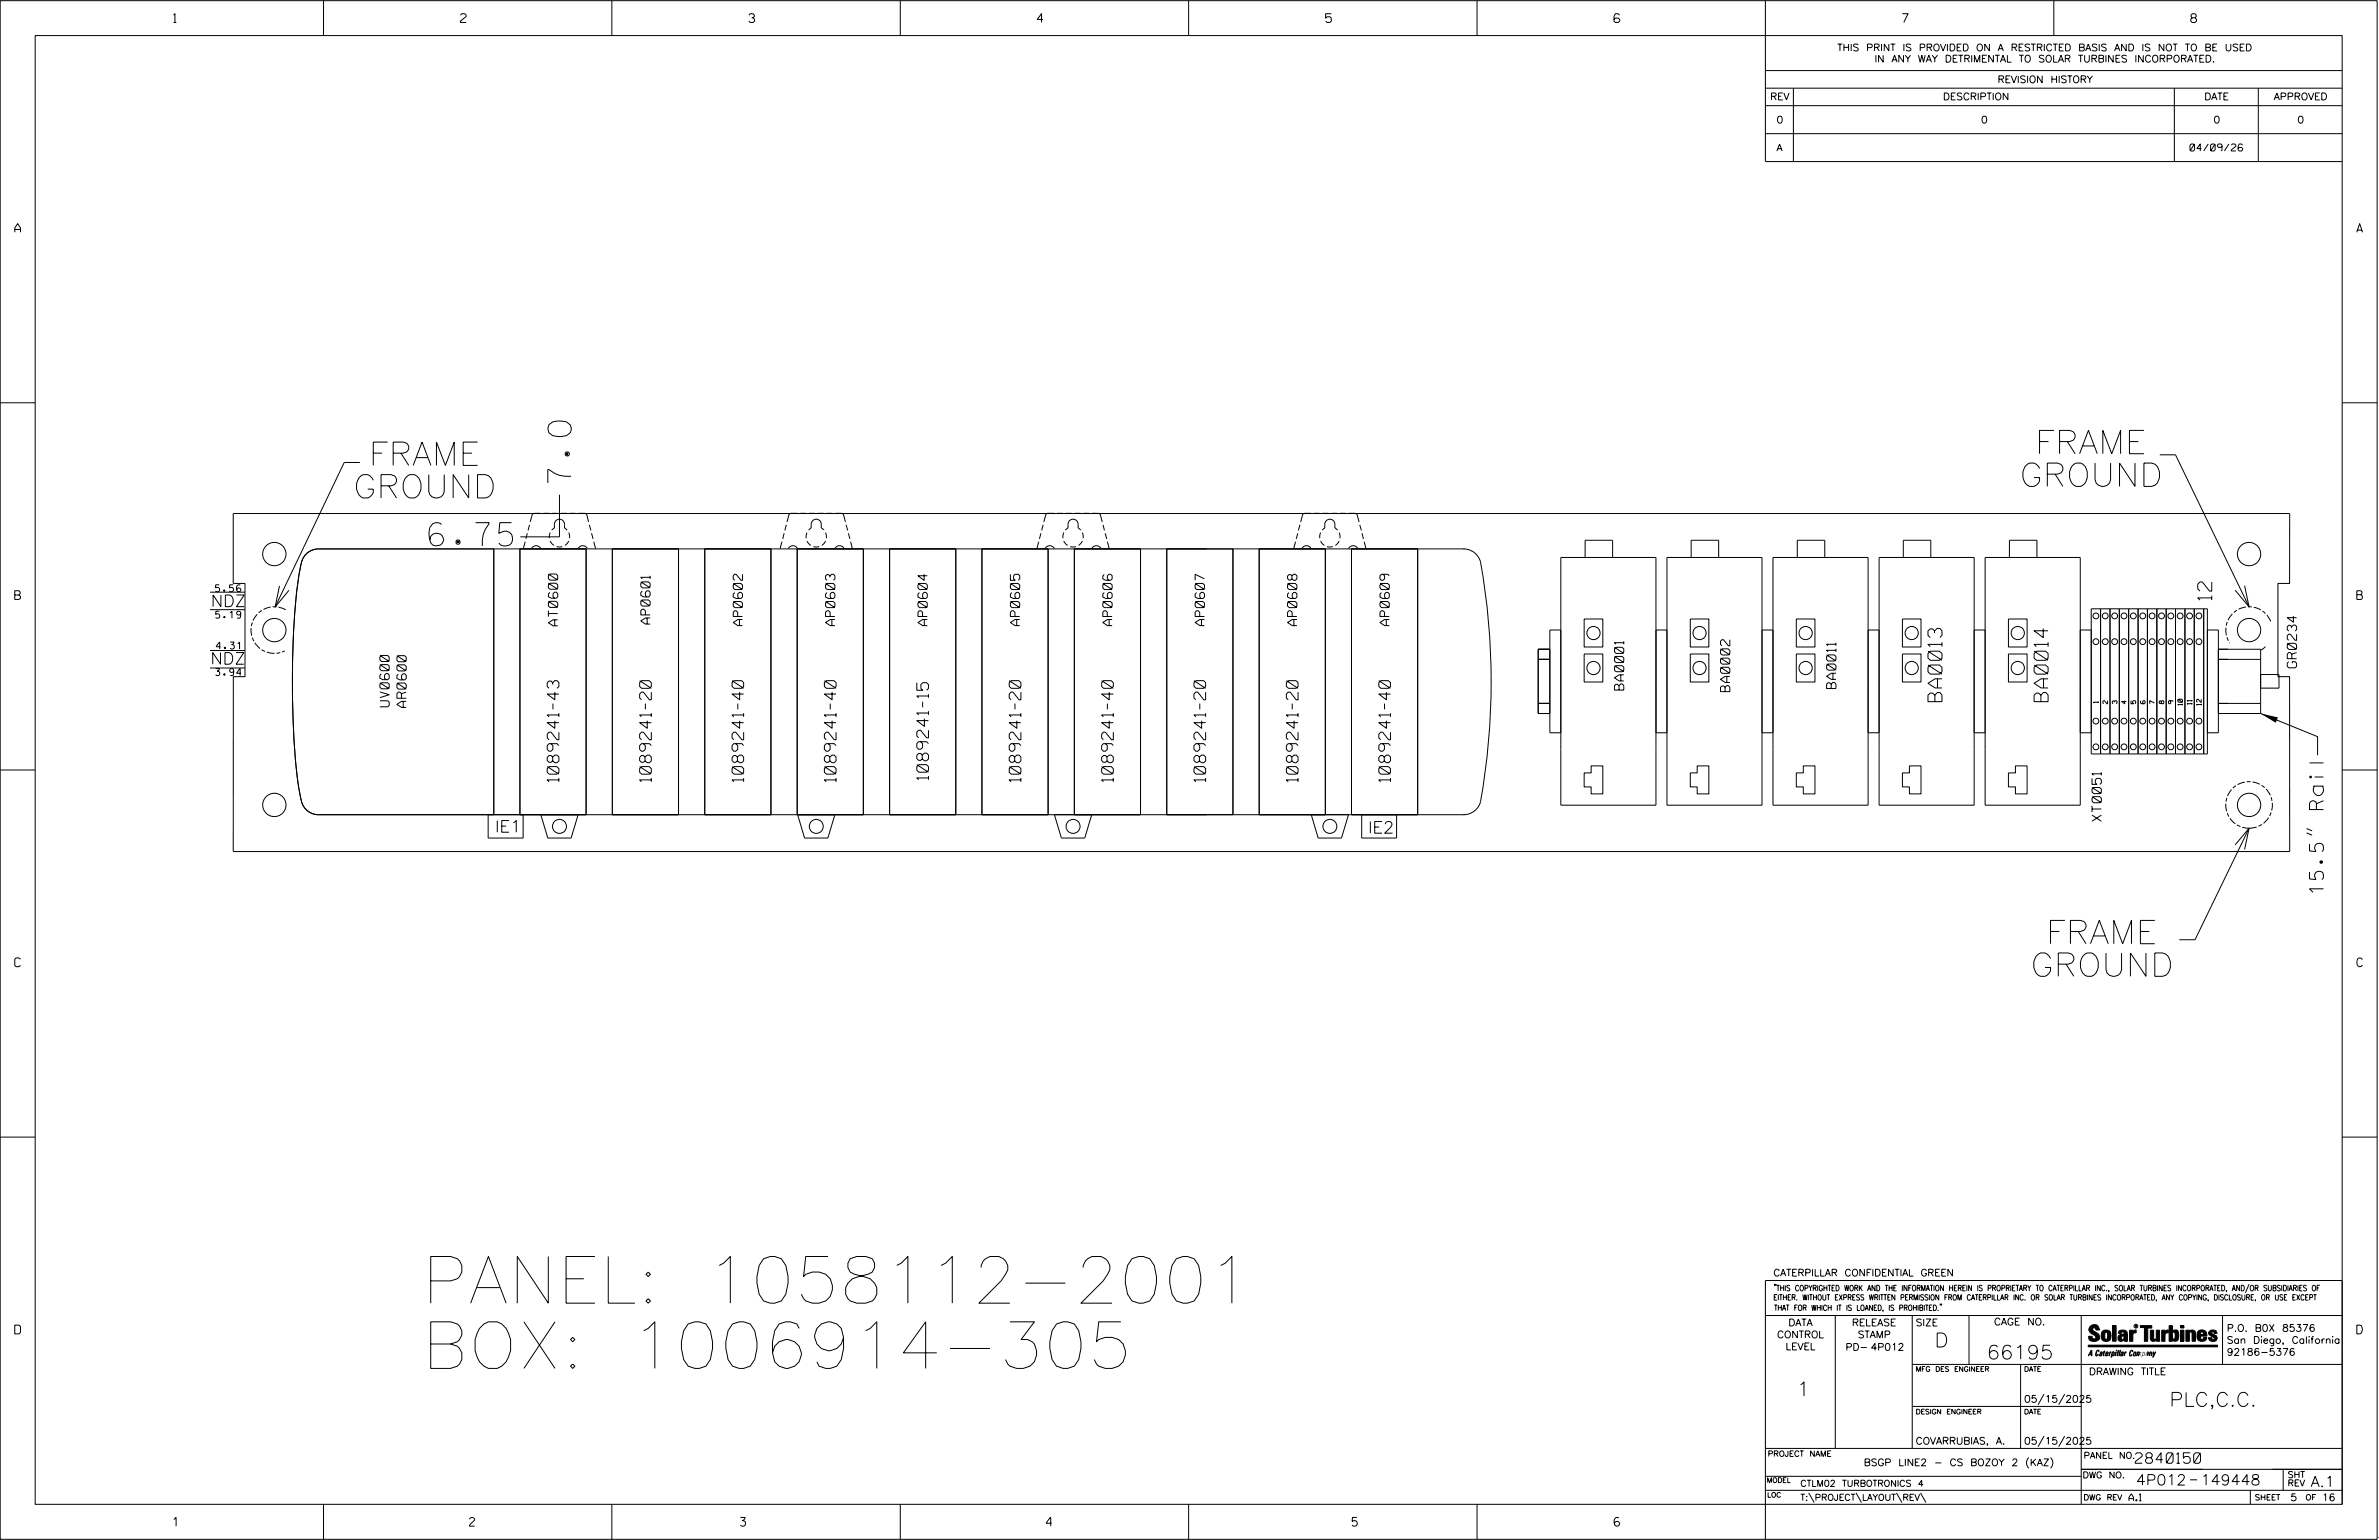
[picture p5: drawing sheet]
<svg xmlns="http://www.w3.org/2000/svg" width="864mm" height="559mm" viewBox="0 0 864 559" stroke-linecap="round" stroke-linejoin="round" font-family="sans-serif">
<defs><g id="words">
<g font-size="16.9">
<text x="153.1" y="472.9">PANEL: 1058112-2001</text>
<text x="153.1" y="496.5">BOX: 1006914-305</text>
</g>
<g font-size="8.5">
<text x="738.8" y="164.6">FRAME</text>
<text x="133.9" y="168.9">FRAME</text>
<text x="207.3" y="175.3" transform="rotate(-90 207.3 175.3)">7.0</text>
<text x="733.1" y="176.5">GROUND</text>
<text x="128.2" y="180.7">GROUND</text>
<text x="155.7" y="198.1">6.75</text>
<text x="742.7" y="342.4">FRAME</text>
<text x="737.1" y="354.3">GROUND</text>
</g>
<g font-size="5.1">
<text x="802.9" y="217.8" transform="rotate(-90 802.9 217.8)">12</text>
<text x="705" y="254.6" transform="rotate(-90 705 254.6)">BA0013</text>
<text x="743.5" y="254.6" transform="rotate(-90 743.5 254.6)">BA0014</text>
<text x="843.5" y="324.2" transform="rotate(-90 843.5 324.2)">15.5&quot; Rail</text>
<text x="702.3" y="488.8">D</text>
<text x="721.2" y="493.2">66195</text>
<text x="652.2" y="506.5">1</text>
<text x="787.5" y="510.3">PLC,C.C.</text>
</g>
<g font-size="4.2">
<text x="76.6" y="220.1">NDZ</text>
<text x="76.4" y="241">NDZ</text>
<text x="202.9" y="283.7" transform="rotate(-90 202.9 283.7)">1089241-43</text>
<text x="236.4" y="283.7" transform="rotate(-90 236.4 283.7)">1089241-20</text>
<text x="270" y="283.7" transform="rotate(-90 270 283.7)">1089241-40</text>
<text x="303.5" y="283.7" transform="rotate(-90 303.5 283.7)">1089241-40</text>
<text x="337" y="282.9" transform="rotate(-90 337 282.9)">1089241-15</text>
<text x="370.6" y="283.7" transform="rotate(-90 370.6 283.7)">1089241-20</text>
<text x="404.1" y="283.7" transform="rotate(-90 404.1 283.7)">1089241-40</text>
<text x="437.7" y="283.7" transform="rotate(-90 437.7 283.7)">1089241-20</text>
<text x="471.2" y="283.7" transform="rotate(-90 471.2 283.7)">1089241-20</text>
<text x="504.7" y="283.7" transform="rotate(-90 504.7 283.7)">1089241-40</text>
<text x="179.7" y="302">IE1</text>
<text x="496.6" y="302.3">IE2</text>
</g>
<g font-size="3.8">
<text x="775.1" y="531">2840150</text>
<text x="775.4" y="538.9">4P012</text>
<text x="798.8" y="538.9">149448</text>
<text x="838.8" y="539.5">A.1</text>
</g>
<g font-size="3.4">
<text x="202.5" y="227.1" transform="rotate(-90 202.5 227.1)">AT0600</text>
<text x="236" y="226.4" transform="rotate(-90 236 226.4)">AP0601</text>
<text x="269.5" y="227" transform="rotate(-90 269.5 227)">AP0602</text>
<text x="303.1" y="227" transform="rotate(-90 303.1 227)">AP0603</text>
<text x="336.6" y="227" transform="rotate(-90 336.6 227)">AP0604</text>
<text x="370.2" y="227" transform="rotate(-90 370.2 227)">AP0605</text>
<text x="403.7" y="227" transform="rotate(-90 403.7 227)">AP0606</text>
<text x="437.2" y="227" transform="rotate(-90 437.2 227)">AP0607</text>
<text x="470.8" y="227" transform="rotate(-90 470.8 227)">AP0608</text>
<text x="504.3" y="227" transform="rotate(-90 504.3 227)">AP0609</text>
<text x="833.7" y="242.3" transform="rotate(-90 833.7 242.3)">GR0234</text>
<text x="589.4" y="250.4" transform="rotate(-90 589.4 250.4)">BA0001</text>
<text x="628" y="251" transform="rotate(-90 628 251)">BA0002</text>
<text x="666.5" y="249.8" transform="rotate(-90 666.5 249.8)">BA0011</text>
<text x="141.3" y="256.5" transform="rotate(-90 141.3 256.5)">UV0600</text>
<text x="147.5" y="256.7" transform="rotate(-90 147.5 256.7)">AR0600</text>
<text x="762.8" y="298" transform="rotate(-90 762.8 298)">XT0051</text>
</g>
<g font-size="3.2">
<text x="63" y="8.2">1</text>
<text x="167.2" y="8.2">2</text>
<text x="271.8" y="8.2">3</text>
<text x="376.5" y="8.2">4</text>
<text x="481.2" y="8.2">5</text>
<text x="690.6" y="8.2">7</text>
<text x="795.3" y="8.2">8</text>
<text x="5.4" y="84.3">A</text>
<text x="855.5" y="84.3">A</text>
<text x="5.4" y="217.5">B</text>
<text x="855.6" y="217.5">B</text>
<text x="5.4" y="350.8">C</text>
<text x="855.6" y="350.8">C</text>
<text x="5.4" y="484">D</text>
<text x="855.6" y="484">D</text>
<text x="62.8" y="553.8">1</text>
<text x="170.4" y="553.8">2</text>
<text x="268.8" y="553.8">3</text>
<text x="379.8" y="553.8">4</text>
<text x="490.8" y="553.8">5</text>
<text x="585.9" y="553.8">6</text>
</g>
<g font-size="2.5">
<text x="666.9" y="18.5">THIS PRINT IS PROVIDED ON A RESTRICTED BASIS AND IS NOT TO BE USED</text>
<text x="680.5" y="22.6">IN ANY WAY DETRIMENTAL TO SOLAR TURBINES INCORPORATED.</text>
<text x="725.1" y="30">REVISION HISTORY</text>
<text x="642.6" y="36.3">REV</text>
<text x="705.3" y="36.3">DESCRIPTION</text>
<text x="800.2" y="36.3">DATE</text>
<text x="825.4" y="36.3">APPROVED</text>
<text x="644.9" y="44.7">0</text>
<text x="719.1" y="44.7">0</text>
<text x="803.5" y="44.7">0</text>
<text x="834" y="44.7">0</text>
<text x="644.9" y="54.8">A</text>
<text x="795" y="54.8">04/09/26</text>
<text x="78.2" y="214.7">5.56</text>
<text x="78.3" y="224.3">5.19</text>
<text x="78.5" y="235.5">4.31</text>
<text x="78.3" y="245.2">3.94</text>
<text x="643.8" y="463">CATERPILLAR CONFIDENTIAL GREEN</text>
<text x="645.1" y="485.5">CONTROL</text>
<text x="649.2" y="481.1">DATA</text>
<text x="672.3" y="481.1">RELEASE</text>
<text x="674.4" y="485.5">STAMP</text>
<text x="695.4" y="481.1">SIZE</text>
<text x="723.8" y="480.8">CAGE NO.</text>
<text x="808.4" y="483.1">P.O. B0X 85376</text>
<text x="648.2" y="489.8">LEVEL</text>
<text x="669.9" y="490">PD- 4P012</text>
<text x="808.4" y="487.5">San Diego, California</text>
<text x="808.4" y="491.8">92186-5376</text>
<text x="758.3" y="498.9">DRAWING TITLE</text>
<text x="734.8" y="508.9">05/15/2025</text>
<text x="695.4" y="524.1">COVARRUBIAS, A.</text>
<text x="734.8" y="524.1">05/15/2025</text>
<text x="676.6" y="531.9">BSGP LINE2 - CS BOZOY 2 (KAZ)</text>
<text x="772.8" y="544.6">A.1</text>
<text x="831.4" y="544.6">5</text>
<text x="842.9" y="544.6">16</text>
</g>
<g font-size="2.3">
<text x="756.4" y="529.2">PANEL NO.</text>
<text x="653.5" y="539.4">CTLM02 TURBOTRONICS 4</text>
<text x="756" y="536.3">DWG NO.</text>
<text x="830.4" y="539.3">REV</text>
<text x="830.4" y="536.2">SHT</text>
<text x="653.5" y="544.5">T:\PROJECT\LAYOUT\REV\</text>
</g>
<g font-size="2">
<text x="643.8" y="468.4">&quot;THIS COPYRIGHTED WORK AND THE INFORMATION HEREIN IS PROPRIETARY TO CATERPILLAR INC., SOLAR TURBINES INCORPORATED, AND/OR SUBSIDIARIES OF</text>
<text x="643.8" y="471.8">EITHER. WITHOUT EXPRESS WRITTEN PERMISSION FROM CATERPILLAR INC. OR SOLAR TURBINES INCORPORATED, ANY COPYING, DISCLOSURE, OR USE EXCEPT</text>
<text x="644" y="475.6">THAT FOR WHICH IT IS LOANED, IS PROHIBITED.&quot;</text>
<text x="641.7" y="528.5">PROJECT NAME</text>
<text x="756.3" y="544.3">DWG REV</text>
<text x="818.5" y="544.3">SHEET</text>
<text x="836.9" y="544.3">OF</text>
</g>
<g font-size="1.8">
<text x="695.4" y="497.6">MFG DES ENGINEER</text>
<text x="734.8" y="497.6">DATE</text>
<text x="695.4" y="513.1">DESIGN ENGINEER</text>
<text x="734.8" y="513.1">DATE</text>
<text x="641.3" y="538">MODEL</text>
<text x="641.5" y="543.3">LOC</text>
</g>
<g font-size="1.7">
<text x="761.7" y="255.1" transform="rotate(-90 761.7 255.1)">1</text>
<text x="765.1" y="255.4" transform="rotate(-90 765.1 255.4)">2</text>
<text x="768.5" y="255.4" transform="rotate(-90 768.5 255.4)">3</text>
<text x="771.9" y="255.4" transform="rotate(-90 771.9 255.4)">4</text>
<text x="775.3" y="255.4" transform="rotate(-90 775.3 255.4)">5</text>
<text x="778.7" y="255.4" transform="rotate(-90 778.7 255.4)">6</text>
<text x="782.1" y="255.4" transform="rotate(-90 782.1 255.4)">7</text>
<text x="785.5" y="255.4" transform="rotate(-90 785.5 255.4)">8</text>
<text x="788.9" y="255.4" transform="rotate(-90 788.9 255.4)">9</text>
<text x="792.3" y="255.9" transform="rotate(-90 792.3 255.9)">10</text>
<text x="795.7" y="255.6" transform="rotate(-90 795.7 255.6)">11</text>
<text x="799.1" y="255.9" transform="rotate(-90 799.1 255.9)">12</text>
</g>
<text font-size=".9" x="775.1" y="481.7">R</text>
</g></defs>
<g fill="none" stroke="#000" stroke-width=".36">
<path d="M.1 .2h862.8v558.4h-862.8zM12.8 12.9h837.4v533h-837.4zM117.4 .2v12.7M222.1 .2v12.7M326.8 .2v12.7M431.5 .2v12.7M536.2 .2v12.7M587.9 5.5l-.5-.5h-1l-.5 1v1.7l.5 .4h1l.6-.4v-.6l-.6-.5h-1l-.5 .5M640.9 .2v58.4h209.3M745.6 .2v12.7M640.9 25.6h209.3M640.9 32h209.3"/>
<path d="M640.9 38.3h209.3M651 32v26.6M789.3 32v26.6M819.8 32v26.6M640.9 48.5h209.3M.1 146.2h12.7M850.2 146.2h12.7M130.6 167.8h-5.6l-25.1 52.5M203.1 179.5v15.3h-14.2M784 165h5.7l26.7 55.2M84.7 186.3h746.5l-.1 25.4h-4.2v33.8h4.2l.1 63.5h-746.5v-63.5h4.2v-33.8h-4.2zM179.2 199.2v96.4"/>
<path d="M188.7 199.2h24.1v96.4h-24.1zM188.7 199.2v96.4M191.4 193.5l-.5 2M192.2 190.4l-.5 2.1M193 199.1a1.86 1.86 0 0 1 1.6-1.1 1.86 1.86 0 0 1 1.7 1.1M196.2 186.3l-2.8 .1-.9 3M197.3 186.3h2.1M199.7 196.3l1.4 1.6M199.7 193.3l-.3 2M200.3 192.4l1-.8v-1.3a1.83 1.83 0 0 1 1.8-1.9 1.83 1.83 0 0 1 1.8 1.9v1.3l1 .8M200.4 186.3h2.2M202 198.3h2.1"/>
<path d="M203.6 186.3h2.1M206.4 193.3l.4 2M206.4 196.3l-1.3 1.6M206.8 186.3h2.1M209.9 199.1a1.86 1.86 0 0 1 1.6-1.1 1.86 1.86 0 0 1 1.7 1.1M210 186.3l2.7 .1 1 3M212.8 199.2v96.4M214 190.4l.5 2.1M214.7 193.5l.6 2M215.5 196.6l.7 2.5M222.3 199.2v96.4M222.3 199.2h24v96.4h-24z"/>
<path d="M246.3 199.2v96.4M255.8 199.2h24.1v96.4h-24.1zM255.8 199.2v96.4M279.9 199.2v96.4M283.8 196.6l-.6 2.5M284.7 193.5l-.6 2M285.4 190.4l-.5 2.1M286.2 199.1a1.86 1.86 0 0 1 1.6-1.1 1.86 1.86 0 0 1 1.7 1.1M289.4 199.2v96.4M289.4 199.2h24v96.4h-24zM289.5 186.3l-2.8 .1-1 3M290.5 186.3h2.1"/>
<path d="M292.9 196.3l1.4 1.6M292.9 193.3l-.2 2M293.5 192.4l1-.8v-1.3a1.83 1.83 0 0 1 1.8-1.9 1.83 1.83 0 0 1 1.8 1.9v1.3l1 .8M293.7 186.3h2.1M295.3 198.3h2.1M296.8 186.3h2.1M299.7 196.3l-1.4 1.6M299.7 193.3l.3 2M300 186.3h2.1M303.1 199.1a1.86 1.86 0 0 1 1.7-1.1 1.86 1.86 0 0 1 1.7 1.1M303.2 186.3l2.7 .1 1 3M307.2 190.4l.5 2.1"/>
<path d="M308 193.5l.5 2M308.8 196.6l.6 2.5M313.4 199.2v96.4M322.9 199.2h24.1v96.4h-24.1zM322.9 199.2v96.4M347 199.2v96.4M356.4 199.2h24.1v96.4h-24.1zM356.4 199.2v96.4M377 196.6l-.6 2.5M377.9 193.5l-.6 2M378.7 190.4l-.6 2.1M379.4 199.1a1.86 1.86 0 0 1 1.7-1.1 1.86 1.86 0 0 1 1.7 1.1"/>
<path d="M380.5 199.2v96.4M382.7 186.3l-2.8 .1-1 3M383.7 186.3h2.1M386.2 196.3l1.3 1.6M386.2 193.3l-.3 2M386.8 192.4l.9-.8v-1.3a1.83 1.83 0 0 1 1.8-1.9 1.83 1.83 0 0 1 1.9 1.9v1.3l.9 .8M386.9 186.3h2.1M388.5 198.3h2.1M390 199.2h24v96.4h-24zM390 199.2v96.4M390.1 186.3h2.1M392.9 193.3l.3 2"/>
<path d="M392.9 196.3l-1.4 1.6M393.2 186.3h2.2M396.3 199.1a1.86 1.86 0 0 1 1.7-1.1 1.86 1.86 0 0 1 1.7 1.1M396.4 186.3l2.8 .1 .9 3M400.4 190.4l.5 2.1M401.2 193.5l.5 2M402 196.6l.7 2.5M414 199.2v96.4M423.5 199.2h24.1v96.4h-24.1zM423.5 199.2v96.4M447.6 199.2v96.4M457.1 199.2v96.4"/>
<path d="M457.1 199.2h24v96.4h-24zM470.3 196.6l-.7 2.5M471.1 193.5l-.5 2M471.9 190.4l-.6 2.1M472.6 199.1a1.86 1.86 0 0 1 1.7-1.1 1.86 1.86 0 0 1 1.7 1.1M475.9 186.3l-2.8 .1-.9 3M477 186.3h2M479.4 196.3l1.4 1.6M479.4 193.3l-.3 2M480 192.4l.9-.8v-1.3a1.83 1.83 0 0 1 1.8-1.9 1.83 1.83 0 0 1 1.9 1.9v1.3l.9 .8M480.1 186.3h2.1M481.1 199.2v96.4"/>
<path d="M481.7 198.3h2.1M483.3 186.3h2.1M486.1 196.3l-1.3 1.6M486.1 193.3l.3 2M486.4 186.3h2.2M489.5 199.1a1.86 1.86 0 0 1 1.7-1.1 1.86 1.86 0 0 1 1.7 1.1M489.6 186.3l2.8 .1 1 3M490.6 199.2v96.4M490.6 199.2h24v96.4h-24zM493.6 190.4l.6 2.1M494.4 193.5l.5 2M495.2 196.6l.7 2.5"/>
<path d="M514.6 199.2v96.4M531.3 199.2a6.4 6.4 0 0 1 6.2 4.8 245.1 245.1 0 0 1-.2 87.4 6.4 6.4 0 0 1-6 4.2M531.6 199.2h-416a6.8 6.8 0 0 0-6.6 6.7 277.3 277.3 0 0 0-2.7 50.6l1.1 21a60.8 60.8 0 0 0 2.7 15 6.3 6.3 0 0 0 5.5 3.1h416M76.2 214.9h12.7M101.5 212.6l-1.6 7.7 5-6.1M575.4 202.3v-6.3h10v6.3M613.9 202.3v-6.3h10v6.3M652.4 202.3v-6.3h10v6.3M690.9 202.3v-6.3h10v6.3M729.4 202.3v-6.3h10v6.3M814.8 212.5l1.6 7.7-5-6M76.2 236h12.7"/>
<path d="M76.2 221.2h12.7M558.4 239.3h4.2M562.6 235.6h-4.2v23.3h4.2M575.1 237.3h6.7v10.2h-6.7zM575.1 224.6h6.7v10.2h-6.7zM613.6 237.3h6.7v10.2h-6.7zM613.6 224.6h6.7v10.2h-6.7zM652.1 237.3h6.7v10.2h-6.7zM652.1 224.6h6.7v10.2h-6.7zM690.6 237.3h6.7v10.2h-6.7zM690.6 224.6h6.7v10.2h-6.7zM729.1 237.3h6.8v10.2h-6.8z"/>
<path d="M729.1 224.6h6.8v10.2h-6.8zM759.1 220.9h42.2v52.7h-42.2zM759.1 228.6h-3.9v63.6h-34.6v-63.6h-4v63.6h-34.5v-63.6h-4v63.6h-34.5v-63.6h-4v63.6h-34.5v-63.6h-4v63.6h-34.5v-63.6h-4v37.3h4M762.5 220.9v52.7M766 220.9v52.7M769.3 220.9v52.7M772.7 220.9v52.7M776.1 220.9v52.7M779.5 220.9v52.7M783 220.9v52.7M786.3 220.9v52.7M789.7 220.9v52.7"/>
<path d="M793.2 220.9v52.7M796.5 220.9v52.7M800 220.9v52.7M801.3 228.6h4v37.3h-4M805.3 235.6h15.3v23.3M805.3 239.3h15.3M76.2 242.4h12.7M558.4 255.2h4.2M566.6 247.2v-44.9h34.5v44.9M605.1 247.2v-44.9h34.5v44.9M643.6 247.2v-44.9h34.5v44.9M682.1 247.2v-44.9h34.5v44.9"/>
<path d="M720.6 247.2v-44.9h34.6v44.9M805.3 255.2h15.3M805.3 258.9h15.3M820.6 258.9l20.7 8.4v6.8M820.6 244.8h6.7v4.9h-6.7M.1 279.4h12.7M577.6 277.9h4.2v10.2h-4.2v-2.6h-2.5v-5h2.5zM601.1 265.9h4M616.1 277.9h4.2v10.2h-4.2v-2.6h-2.5v-5h2.5zM639.6 265.9h4M654.6 277.9h4.2v10.2h-4.2v-2.6h-2.5v-5h2.5zM678.1 265.9h4"/>
<path d="M693.1 277.9h4.2v10.2h-4.2v-2.6h-2.5v-5h2.5zM716.6 265.9h4M731.6 277.9h4.3v10.2h-4.3v-2.6h-2.5v-5h2.5zM755.2 265.9h3.9M850.2 279.4h12.7M189.9 295.6v8.5h-12.7v-8.5M196.3 295.6l2.6 8.5h8.4l2.6-8.5M289.6 295.6l2.5 8.5h8.4l2.6-8.5M382.8 295.6l2.5 8.5h8.5l2.5-8.5M476 295.6l2.5 8.5h8.5l2.5-8.5M507 295.6v8.5h-12.7v-8.5M811.4 306.6l5-6.1-1.6 7.7"/>
<path d="M816.4 300.5l-19.6 40.5h-5.7M837.3 302.2l2 .9M837.3 300.6l2 .9M.1 412.6h12.7M850.2 412.6h12.7M640.9 477.3h209.3M644.2 466.1l-.1 .4M644.7 466.1l-.2 .4M666.2 477.3v48.3M694.2 477.3v48.3M704.4 473.3l-.1 .4M704.8 473.3l-.1 .4"/>
<path d="M714.8 477.3v17.8M755.5 477.3v68.6M806.8 477.3v17.8M816.5 466l-1.4 3.1M850.2 464.6h-209.3v94M850.2 464.8v81.1M694.2 495.1h156M733.5 495.1v30.5M758.6 481.4a2.02 2.02 0 0 1 3.1-.1l.5 1.3h-1.3l-.2-.6-.4-.2-.6 .1-.1 .4 .4 .7a2.46 2.46 0 0 1 2.2 2.9 2.83 2.83 0 0 1-3.8 .3l-.3-1.3h1.3l.2 .7 .6 .3 .5-.2 .2-.5-.4-.6-1.9-1.2-.4-.9zM759.2 491.3h-.7l.7-1.2v1.9h.2l-.1-2.1-1.3 2.1 .5-.5h.7M761.3 490l.3-.2 .4 .3-.1 .3-.3-.4-.4 .3-.3 1.6h.4l.4-.5-.3 .6-.4 .1-.3-.4zM762.6 490.6l.5-.1-.1 1.4h-.9a.74 .74 0 0 1 .9-.8l-.3 .7-.5 .1 .2-.5 .6-.2v-.5l-.7 .2z"/>
<path d="M763 483.2a2.17 2.17 0 0 1 3.1 0l.3 1.4-.3 1.5a2.17 2.17 0 0 1-3.1 0l-.3-1.5zM763.6 490.5l.4-.4 .2 .6h-.3l-.3 .9 .2 .4-.3-.1zM764.1 483.7l.5-.4 .4 .3v2.2l-.4 .2-.5-.2zM764.6 491.1l.6 .2v-.7l-.4-.1-.4 .6-.1 .8h.6M764.6 491.1l-.1 .8h.4M764.6 482.6v.8M764.8 490.7l.4 .1v.3h-.6zM765 491.5l-.1 .4zM766 490.5l-.5 1.5zM766 490.8l.4-.3-.4 .4M766.9 481h1.3v5.7h-1.3zM767 490.8l.5 .1-.3 .8-.4 .2z"/>
<path d="M767.3 490.5h-.5l-.5 2M767.3 490.5a.8 .8 0 0 1 .2 1 .8 .8 0 0 1-.9 .4l-.1 .6M767.3 490.5l-.1 .2M768.1 490.5l-.4 1.5zM768.2 489.9h.3l-.1 .2h-.2zM769 489.9l-.5 2.1zM769.7 489.9l-.6 2.1zM770.1 491.4l.5-.3-.5 .8zM770.4 491.9h.1M770.6 491.1l.1-.4-.7 .2 .1-.3 .6-.1 .2 .3-.5 1.1M770.6 491.1a.74 .74 0 0 0-.8 .8h.6M771 484.8h-.7l-.3 .6 .4 .7 .5-.3 .1-2.4h-.8l-.1 .4h-1.2a1.71 1.71 0 0 1 1.8-1.3 1.71 1.71 0 0 1 1.6 1.4v2.8h-1.1l-.1-.6"/>
<path d="M771 484.2l-1.5 .1a1.41 1.41 0 0 0 0 2.4l.5 .1 1.1-.7M771.2 486.1h-.1M771.4 490.5l.1 .3 .4-.3-.9 1.5zM771.5 490.8h.1M773 482.7h1.2v.5l.5-.5 .7-.1v1h-.6l-.5 .4-.1 2.7h-1.2zM773.3 490.3l.6-.4 .4 .2-.1 .4-.3-.4a1.28 1.28 0 0 0-.5 1.8l.6-.4-.1 .4-.8 .1zM774.7 490.8l.5-.3a.88 .88 0 0 1 .2 .9 .88 .88 0 0 1-.7 .7l-.2-.2zM774.8 490.9h.5l-.3 1h-.3l-.2-.2zM775.2 490.5l-.1 .2M776.8 481h4.3v.9h-1.5v4.8h-1.3M776.8 490.6l-.8 .2v-.3l-.4 1.5 .8-1.3v1.3l.3-1.2M779.3 491.1h.4"/>
<path d="M779.6 490.5h.3l-.3 1.4M779.6 490.7h.2l-.1 .4M779.7 491.1l-.1 .4M779.7 491.1l-.4 .2M780.1 492l.4-1.5 .1 .3 .3-.3 .3 .2-.3 1.3v-1.3l-.7 1.3M780.6 482.7h1.2v2.7l.1 .4 .4 .3 .4-.7v-2.7h1.2l.1 4h-1.3v-.5l-1.1 .6-.7-.3-.3-.7zM781.6 492.5l1-2-.8 1.3-.2-1.3-.2 2M784.7 482.7h1.2v.5l.5-.5 .7-.1v1h-.5l-.6 .4-.1 2.7h-1.2zM787.4 481h1.2v2a1.4 1.4 0 0 1 2.2 .2l.1 1.4-.4 1.9-1.5 .1-.4-.5v-1l.5 .9 .5-.3v-2.1l-.5-.4-.5 .7v2.8h-1.2zM791.5 482.7h1.3v4h-1.3zM791.5 481h1.3v.9h-1.3zM793.5 482.7h1.3v.4l.7-.5 1.1 .2 .4 .6v3.3h-1.2l-.3-3.4-.7 .2v3.2h-1.3z"/>
<path d="M794.8 483.1h.1M797.7 483.2a1.92 1.92 0 0 1 2.4-.5 1.92 1.92 0 0 1 1 2.1h-2.3v.8l.6 .5 .5-.3v-.5h1.2a1.83 1.83 0 0 1-2.1 1.4 1.83 1.83 0 0 1-1.5-2.1zM798.8 484.2v.6M799.1 483.4h.6l.2 .8h-1.1zM804.6 482.9a1.84 1.84 0 0 0-2.9 .8 3.3 3.3 0 0 0 2.2 1.9l-.5 .5-.4-.3-.1-.4h-1.2l.1 .6a1.92 1.92 0 0 0 2.9 .4M804.9 483.8h-1.2l-.2-.6-.5 .1-.1 .3 .1 .3 1.8 .9M805.1 488.1h-47.1v.6h47.1M694.2 510.3h61.3M742 505.8l-2.2 3.9M749.5 505.8l-2.2 3.9M640.9 525.6h209.2M640.9 535.7h114.6"/>
<path d="M736.5 528.9a2.59 2.59 0 0 0 0 3.8M742 521.1l-2.2 3.8M744.4 528.9a2.59 2.59 0 0 1 0 3.8M749.5 521.1l-2.2 3.8M755.5 533.2h94.7M795 537h2.6M828.8 533.2v7.6M117.4 545.9v12.7M222.1 545.9v12.7M326.8 545.9v12.7M431.5 545.9v12.7M536.2 545.9v12.7"/>
<path d="M640.9 540.8h209.3M656.6 541.7l2 3.5M673.8 541.7l1.9 3.5M688.4 541.7l2 3.5M697.2 541.7l1.9 3.5M816.9 541v4.9M863.5 558h.1"/>
<circle cx="99.6" cy="201" r="4.2"/>
<circle cx="816.4" cy="201" r="4.2"/>
<circle cx="99.6" cy="228.6" r="4.2"/>
<circle cx="578.4" cy="229.7" r="2.4"/>
<circle cx="617" cy="229.7" r="2.39"/>
<circle cx="655.5" cy="229.7" r="2.4"/>
<circle cx="694" cy="229.7" r="2.39"/>
<circle cx="732.5" cy="229.7" r="2.4"/>
<circle cx="760.8" cy="232.8" r="1.05"/>
<circle cx="760.8" cy="223.5" r="1.06"/>
<circle cx="764.2" cy="232.8" r="1.06"/>
<circle cx="764.2" cy="223.5" r="1.06"/>
<circle cx="767.6" cy="232.8" r="1.05"/>
<circle cx="767.6" cy="223.5" r="1.06"/>
<circle cx="771" cy="232.8" r="1.06"/>
<circle cx="771" cy="223.5" r="1.06"/>
<circle cx="774.4" cy="232.8" r="1.06"/>
<circle cx="774.4" cy="223.5" r="1.06"/>
<circle cx="777.8" cy="232.8" r="1.05"/>
<circle cx="777.8" cy="223.5" r="1.06"/>
<circle cx="781.2" cy="232.8" r="1.06"/>
<circle cx="781.2" cy="223.5" r="1.06"/>
<circle cx="784.6" cy="232.8" r="1.05"/>
<circle cx="784.6" cy="223.5" r="1.06"/>
<circle cx="788" cy="232.8" r="1.06"/>
<circle cx="788" cy="223.5" r="1.06"/>
<circle cx="791.4" cy="232.8" r="1.06"/>
<circle cx="791.4" cy="223.5" r="1.06"/>
<circle cx="794.8" cy="232.8" r="1.05"/>
<circle cx="794.8" cy="223.5" r="1.06"/>
<circle cx="798.2" cy="232.8" r="1.06"/>
<circle cx="798.2" cy="223.5" r="1.06"/>
<circle cx="816.4" cy="228.6" r="4.2"/>
<circle cx="578.4" cy="242.4" r="2.4"/>
<circle cx="617" cy="242.4" r="2.39"/>
<circle cx="655.5" cy="242.4" r="2.4"/>
<circle cx="694" cy="242.4" r="2.39"/>
<circle cx="732.5" cy="242.4" r="2.4"/>
<circle cx="760.8" cy="271" r="1.05"/>
<circle cx="760.8" cy="261.7" r="1.06"/>
<circle cx="764.2" cy="271" r="1.06"/>
<circle cx="764.2" cy="261.7" r="1.06"/>
<circle cx="767.6" cy="271" r="1.05"/>
<circle cx="767.6" cy="261.7" r="1.06"/>
<circle cx="771" cy="271" r="1.06"/>
<circle cx="771" cy="261.7" r="1.06"/>
<circle cx="774.4" cy="271" r="1.06"/>
<circle cx="774.4" cy="261.7" r="1.06"/>
<circle cx="777.8" cy="271" r="1.05"/>
<circle cx="777.8" cy="261.7" r="1.06"/>
<circle cx="781.2" cy="271" r="1.06"/>
<circle cx="781.2" cy="261.7" r="1.06"/>
<circle cx="784.6" cy="271" r="1.05"/>
<circle cx="784.6" cy="261.7" r="1.06"/>
<circle cx="788" cy="271" r="1.06"/>
<circle cx="788" cy="261.7" r="1.06"/>
<circle cx="791.4" cy="271" r="1.06"/>
<circle cx="791.4" cy="261.7" r="1.06"/>
<circle cx="794.8" cy="271" r="1.05"/>
<circle cx="794.8" cy="261.7" r="1.06"/>
<circle cx="798.2" cy="271" r="1.06"/>
<circle cx="798.2" cy="261.7" r="1.06"/>
<circle cx="99.6" cy="292.1" r="4.2"/>
<circle cx="203.1" cy="299.9" r="2.54"/>
<circle cx="296.3" cy="299.9" r="2.53"/>
<circle cx="389.5" cy="299.9" r="2.54"/>
<circle cx="482.8" cy="299.9" r="2.53"/>
<circle cx="816.4" cy="292.1" r="4.2"/>
<circle cx="775.4" cy="481.2" r=".69"/>
</g>
<g fill="#000">
<path d="M820.6 258.9l6.3 1.4-.8 2zM768.1 490.5l-.4 1.5zM768.2 489.9h.3l-.1 .2h-.2zM769 489.9l-.5 2.1zM769.7 489.9l-.6 2.1zM791.5 481h1.3v.9h-1.3zM791.5 482.7h1.3v4h-1.3zM758 488.1h47.1v.6h-47.1z"/>
<path d="M759.2 489.9l-1.2 2.1 .5-.5h.7v.5h.2zM759.2 490.1v1.2h-.7z" fill-rule="evenodd"/>
<path d="M758.6 481.4a2.02 2.02 0 0 1 3.1-.1l.5 1.3h-1.3l-.2-.6-.4-.2-.6 .1-.1 .4 .4 .7a2.46 2.46 0 0 1 2.2 2.9 2.83 2.83 0 0 1-3.8 .3l-.3-1.3h1.3l.2 .7 .6 .3 .5-.2 .2-.5-.4-.6-1.9-1.2-.4-.9z" fill-rule="evenodd"/>
<path d="M761.3 490l.3-.2 .4 .3-.1 .3-.3-.4-.4 .3-.3 1.6h.4l.4-.5-.3 .6-.4 .1-.3-.4z" fill-rule="evenodd"/>
<path d="M762.6 490.6l.5-.1-.1 1.4h-.9a.74 .74 0 0 1 .9-.8l-.6 .3-.2 .5 .5-.1 .3-.6v-.5l-.7 .2z" fill-rule="evenodd"/>
<path d="M763.6 490.5l.4-.4 .2 .6h-.3l-.3 .9 .2 .4-.3-.1z" fill-rule="evenodd"/>
<path d="M764.8 490.5l.5 .3-.1 .5h-.6l.6-.2v-.3l-.4-.1-.3 1.2h.4l.3-.4-.6 .6-.3-.2v-.4z" fill-rule="evenodd"/>
<path d="M763 483.2a2.17 2.17 0 0 1 3.1 0l.3 1.4-.3 1.5a2.17 2.17 0 0 1-3.1 0l-.3-1.5zM764.1 483.7v2.1l.5 .2 .4-.2v-2.2l-.4-.3z" fill-rule="evenodd"/>
<path d="M766 490.5v.3l.4-.1-.4 .2-.5 1.1z" fill-rule="evenodd"/>
<path d="M766.8 490.5l-.5 2 .3-.6a.71 .71 0 0 0 .9-.5 .71 .71 0 0 0-.4-.9zM767 490.8l.5 .1-.3 .8-.4 .2z" fill-rule="evenodd"/>
<path d="M766.9 481h1.3v5.7h-1.3z" fill-rule="evenodd"/>
<path d="M770.1 490.6l.6-.1 .2 .3-.4 1.2-.5 .1-.2-.5 .3-.5h.5l-.7 .5v.3l.4-.1 .4-.9-.5-.2-.2 .2z" fill-rule="evenodd"/>
<path d="M769.4 482.8l-.5 1h1.2l.1-.4h.8v.8l-1.5 .1a1.41 1.41 0 0 0 0 2.4l.5 .1 1.1-.7 .1 .6h1.1v-2.8a1.79 1.79 0 0 0-2.4-1.2zM770.3 484.8h.7l-.1 1-.5 .3-.4-.7z" fill-rule="evenodd"/>
<path d="M771.4 490.5l.1 .3 .4-.3-.9 1.5z" fill-rule="evenodd"/>
<path d="M773 482.7h1.2v.5l.5-.5 .7-.1v1h-.6l-.5 .4-.1 2.7h-1.2z" fill-rule="evenodd"/>
<path d="M773.3 490.3l.6-.4 .4 .2-.1 .4-.3-.4a1.28 1.28 0 0 0-.5 1.8l.6-.4-.3 .5h-.6z" fill-rule="evenodd"/>
<path d="M774.7 490.8l-.2 1.1h.7a.96 .96 0 0 0 0-1.4zM774.8 490.9h.5l-.1 .6-.5 .4-.2-.2z" fill-rule="evenodd"/>
<path d="M776 490.5v.3l.4-.3 .2 .3 .7-.2-.3 1.4v-1.3l-.6 1.3v-1.3l-.8 1.3z" fill-rule="evenodd"/>
<path d="M776.8 481h4.3v.9h-1.5v4.8h-1.3v-4.8h-1.5z" fill-rule="evenodd"/>
<path d="M777.9 490.5l-.5 2 .3-.6a.71 .71 0 0 0 .9-.5 .71 .71 0 0 0-.4-.9zM778.1 490.8l.3-.1 .1 .4-.5 .8-.2-.5z" fill-rule="evenodd"/>
<path d="M779.3 490.6l.6-.1-.3 1.5-.7-.1a.67 .67 0 0 1 .8-.8l-.6 .3-.1 .5 .4-.1 .4-.9-.4-.2-.3 .2z" fill-rule="evenodd"/>
<path d="M780.5 490.5l.1 .3 .3-.3 .3 .2-.3 1.3v-1.3l-.8 1.3z" fill-rule="evenodd"/>
<path d="M780.6 482.7h1.2v2.7l.1 .4 .4 .3 .4-.7v-2.7h1.2l.1 4h-1.3v-.5l-1.1 .6-.7-.3-.3-.7z" fill-rule="evenodd"/>
<path d="M781.6 490.5l.2 1.3 .8-1.3-1.2 2z" fill-rule="evenodd"/>
<path d="M784.7 482.7h1.2v.5l.5-.5 .7-.1v1h-.5l-.6 .4-.1 2.7h-1.2z" fill-rule="evenodd"/>
<path d="M787.4 481h1.2v2a1.4 1.4 0 0 1 2.2 .2l.1 1.4-.4 1.9-1.5 .1-.4-.5v-1l.5 .9 .5-.3v-2.1l-.5-.4-.5 .7v2.8h-1.2z" fill-rule="evenodd"/>
<path d="M793.5 482.7h1.3v.4a1.29 1.29 0 0 1 2.2 .3v3.3h-1.2l-.3-3.4-.7 .2v3.2h-1.3z" fill-rule="evenodd"/>
<path d="M797.7 483.2a1.92 1.92 0 0 1 2.4-.5 1.92 1.92 0 0 1 1 2.1h-2.3v.8l.6 .5 .5-.3v-.5h1.2a1.83 1.83 0 0 1-2.1 1.4 1.83 1.83 0 0 1-1.5-2.1zM799.1 483.4l-.3 .8h1.1l-.2-.8z" fill-rule="evenodd"/>
<path d="M801.9 483.2a1.94 1.94 0 0 1 3 .1v.5h-1.2l-.2-.6-.5 .1-.1 .3 .1 .3 1.8 .9a1.2 1.2 0 0 1 .1 1.3 1.2 1.2 0 0 1-1.2 .7l-1.6-.4-.4-1h1.2l.1 .4 .4 .3 .5-.5a3.3 3.3 0 0 1-2.2-1.9z" fill-rule="evenodd"/>
<circle cx="761.4" cy="492" r=".07"/>
<circle cx="762.2" cy="485.1" r=".07"/>
<circle cx="769.3" cy="492" r=".07"/>
<circle cx="773.1" cy="486.7" r=".07"/>
<circle cx="791.5" cy="486.7" r=".07"/>
<circle cx="791.5" cy="481" r=".07"/>
<circle cx="794.8" cy="486.7" r=".07"/>
</g>
<path d="M103.7 221.3a8.5 8.5 0 0 0-12.6 7.2 8.5 8.5 0 0 0 12.3 7.7M820.8 235.9l1.6-1.3M824.3 225.5a8.5 8.5 0 0 0-11.8-4.4 8.5 8.5 0 0 0-3.1 12.2M816.4 300.5a8.4 8.4 0 0 0 7.5-12.4 8.4 8.4 0 0 0-14.5-.7 8.4 8.4 0 0 0 6.2 13.1h.8" fill="none" stroke="#000" stroke-width=".36" stroke-dasharray="2.8 .7 1.4 .7" stroke-linecap="butt"/>
<use href="#words"/>
</svg>
